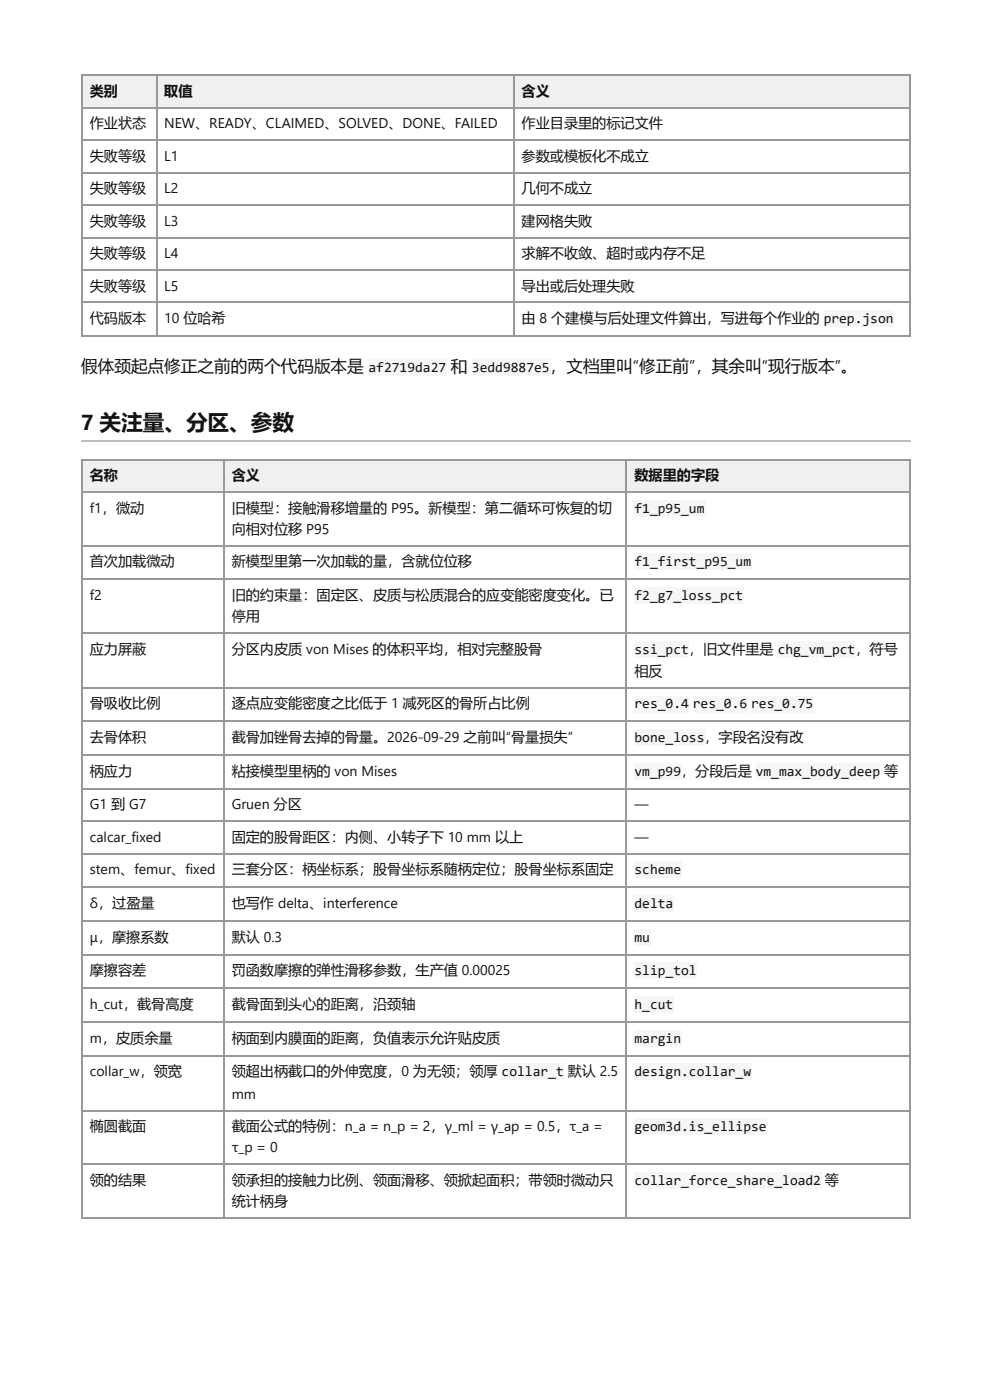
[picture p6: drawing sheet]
<svg xmlns="http://www.w3.org/2000/svg" width="210mm" height="297mm" viewBox="0 0 210 297" stroke-linecap="round" stroke-linejoin="round" font-family="sans-serif">
<defs><g id="words">
<text font-size="4.6" fill="#111" x="17.2" y="91.3">7 关注量、分区、参数</text>
<g font-size="3.5" fill="#111">
<text x="17.2" y="78.8">假体颈起点修正之前的两个代码版本是</text>
<text x="95.6" y="78.8">和</text>
<text x="116.5" y="78.8">，文档里叫“修正前”，其余叫“现行版本”。</text>
</g>
<g font-size="3" fill="#111">
<text x="19" y="20.4">类别</text>
<text x="34.8" y="20.4">取值</text>
<text x="110.6" y="20.4">含义</text>
<text x="19" y="27.3">作业状态</text>
<text x="34.8" y="27.3">NEW、READY、CLAIMED、SOLVED、DONE、FAILED</text>
<text x="110.6" y="27.3">作业目录里的标记文件</text>
<text x="19" y="34.1">失败等级</text>
<text x="34.8" y="34.1">L1</text>
<text x="110.6" y="34.1">参数或模板化不成立</text>
<text x="19" y="41">失败等级</text>
<text x="34.8" y="41">L2</text>
<text x="110.6" y="41">几何不成立</text>
<text x="19" y="47.9">失败等级</text>
<text x="34.8" y="47.9">L3</text>
<text x="110.6" y="47.9">建网格失败</text>
<text x="19" y="54.8">失败等级</text>
<text x="34.8" y="54.8">L4</text>
<text x="110.6" y="54.8">求解不收敛、超时或内存不足</text>
<text x="19" y="61.6">失败等级</text>
<text x="34.8" y="61.6">L5</text>
<text x="110.6" y="61.6">导出或后处理失败</text>
<text x="19" y="68.5">代码版本</text>
<text x="34.8" y="68.5">10 位哈希</text>
<text x="110.6" y="68.5">由 8 个建模与后处理文件算出，写进每个作业的</text>
<text x="174.6" y="68.5">prep.json</text>
<text x="78.1" y="78.8">af2719da27</text>
<text x="100.1" y="78.8">3edd9887e5</text>
<text x="19" y="101.9">名称</text>
<text x="49.1" y="101.9">含义</text>
<text x="134.5" y="101.9">数据里的字段</text>
<text x="19" y="108.7">f1，微动</text>
<text x="49.1" y="108.7">旧模型：接触滑移增量的 P95。新模型：第二循环可恢复的切</text>
<text x="49.1" y="113.2">向相对位移 P95</text>
<text x="134.5" y="108.7">f1_p95_um</text>
<text x="19" y="120.1">首次加载微动</text>
<text x="49.1" y="120.1">新模型里第一次加载的量，含就位位移</text>
<text x="134.5" y="120.1">f1_first_p95_um</text>
<text x="19" y="127.3">f2</text>
<text x="49.1" y="127.3">旧的约束量：固定区、皮质与松质混合的应变能密度变化。已</text>
<text x="49.1" y="131.8">停用</text>
<text x="134.5" y="127.3">f2_g7_loss_pct</text>
<text x="19" y="138.6">应力屏蔽</text>
<text x="49.1" y="138.6">分区内皮质 von Mises 的体积平均，相对完整股骨</text>
<text x="134.5" y="138.6">ssi_pct</text>
<text x="134.5" y="143.4">相反</text>
<text x="146.1" y="138.6">，旧文件里是</text>
<text x="164.9" y="138.6">chg_vm_pct</text>
<text x="181.4" y="138.6">，符号</text>
<text x="19" y="150.3">骨吸收比例</text>
<text x="49.1" y="150.3">逐点应变能密度之比低于 1 减死区的骨所占比例</text>
<text x="134.5" y="150.3">res_0.4</text>
<text x="146.9" y="150.3">res_0.6</text>
<text x="159.2" y="150.3">res_0.75</text>
<text x="19" y="157.4">去骨体积</text>
<text x="49.1" y="157.4">截骨加锉骨去掉的骨量。2026-09-29 之前叫“骨量损失”</text>
<text x="134.5" y="157.4">bone_loss，字段名没有改</text>
<text x="19" y="164.6">柄应力</text>
<text x="49.1" y="164.6">粘接模型里柄的 von Mises</text>
<text x="134.5" y="164.6">vm_p99，分段后是 vm_max_body_deep</text>
<text x="187.4" y="164.6">等</text>
<text x="19" y="171.7">G1 到 G7</text>
<text x="49.1" y="171.7">Gruen 分区</text>
<text x="134.5" y="171.7">—</text>
<text x="19" y="178.6">calcar_fixed</text>
<text x="49.1" y="178.6">固定的股骨距区：内侧、小转子下 10 mm 以上</text>
<text x="134.5" y="178.6">—</text>
<text x="19" y="185.5">stem、femur、fixed</text>
<text x="49.1" y="185.5">三套分区：柄坐标系；股骨坐标系随柄定位；股骨坐标系固定</text>
<text x="134.5" y="185.5">scheme</text>
<text x="19" y="192.6">δ，过盈量</text>
<text x="49.1" y="192.6">也写作 delta、interference</text>
<text x="134.5" y="192.6">delta</text>
<text x="19" y="199.8">μ，摩擦系数</text>
<text x="49.1" y="199.8">默认 0.3</text>
<text x="134.5" y="199.8">mu</text>
<text x="19" y="206.9">摩擦容差</text>
<text x="49.1" y="206.9">罚函数摩擦的弹性滑移参数，生产值 0.00025</text>
<text x="134.5" y="206.9">slip_tol</text>
<text x="19" y="214">h_cut，截骨高度</text>
<text x="49.1" y="214">截骨面到头心的距离，沿颈轴</text>
<text x="134.5" y="214">h_cut</text>
<text x="19" y="221.2">m，皮质余量</text>
<text x="49.1" y="221.2">柄面到内膜面的距离，负值表示允许贴皮质</text>
<text x="134.5" y="221.2">margin</text>
<text x="19" y="228.3">collar_w，领宽</text>
<text x="49.1" y="228.3">领超出柄截口的外伸宽度，0 为无领；领厚 collar_t</text>
<text x="49.1" y="233.1">mm</text>
<text x="120.4" y="228.3">默认 2.5</text>
<text x="134.5" y="228.3">design.collar_w</text>
<text x="19" y="240">椭圆截面</text>
<text x="49.1" y="240">截面公式的特例：n_a = n_p = 2，γ_ml = γ_ap = 0.5，τ_a =</text>
<text x="134.5" y="240">geom3d.is_ellipse</text>
<text x="49.1" y="244.5">τ_p = 0</text>
<text x="19" y="251.4">领的结果</text>
<text x="49.1" y="251.4">领承担的接触力比例、领面滑移、领掀起面积；带领时微动只</text>
<text x="134.5" y="251.4">collar_force_share_load2</text>
<text x="174.9" y="251.4">等</text>
<text x="49.1" y="255.9">统计柄身</text>
</g>
</g></defs>
<g fill="#f0f0f0">
<path d="M17.5 16.1h15.6v6.7h-15.6z"/>
<path d="M33.1 16.1h75.6v6.7h-75.6z"/>
<path d="M108.7 16.1h84.4v6.7h-84.4z"/>
</g>
<g fill="none" stroke="#999" stroke-width=".26">
<path d="M17.2 16h175.9M17.3 15.9v55.5M33.2 15.9v55.5M108.9 15.9v55.5M193 15.9v55.5M17.2 22.9h175.9M17.2 29.8h175.9M17.2 36.6h175.9M17.2 43.5h175.9M17.2 50.4h175.9M17.2 57.3h175.9M17.2 64.2h175.9"/>
<path d="M17.2 71.3h175.9"/>
</g>
<path d="M17.2 93.5h175.9" fill="none" stroke="#bbb" stroke-width=".26"/>
<g fill="#f0f0f0">
<path d="M17.5 97.6h29.9v6.9h-29.9z"/>
<path d="M47.4 97.6h85.4v6.9h-85.4z"/>
<path d="M132.8 97.6h60.3v6.9h-60.3z"/>
</g>
<g fill="none" stroke="#999" stroke-width=".26">
<path d="M17.2 97.5h175.9M17.3 97.4v161.1M47.5 97.4v161.1M132.7 97.4v161.1M193 97.4v161.1M17.2 104.4h175.9M17.2 115.8h175.9M17.2 122.9h175.9M17.2 134.3h175.9M17.2 145.9h175.9M17.2 153.1h175.9M17.2 160.2h175.9"/>
<path d="M17.2 167.3h175.9M17.2 174.2h175.9M17.2 181.1h175.9M17.2 188.3h175.9M17.2 195.4h175.9M17.2 202.5h175.9M17.2 209.7h175.9M17.2 216.8h175.9M17.2 224h175.9M17.2 235.6h175.9M17.2 247h175.9M17.2 258.4h175.9"/>
</g>
<g fill="#f6f6f6">
<path d="M174.6 65.9h14.8v3.4h-14.8z"/>
<path d="M78.1 76.2h16.6v3.4h-16.6z"/>
<path d="M100 76.2h16.7v3.4h-16.7z"/>
<path d="M134.4 106.1h15.1v3.4h-15.1z"/>
<path d="M134.4 117.5h24.9v3.4h-24.9z"/>
<path d="M134.4 124.6h23.3v3.5h-23.3z"/>
<path d="M134.4 136h11.6v3.4h-11.6z"/>
<path d="M164.8 136h16.4v3.4h-16.4z"/>
<path d="M134.4 147.6h11.6v3.5h-11.6z"/>
<path d="M146.8 147.6h11.7v3.5h-11.7z"/>
<path d="M159.3 147.6h13.2v3.5h-13.2z"/>
<path d="M134.4 154.8h15.1v3.4h-15.1z"/>
<path d="M134.4 161.9h10.1v3.5h-10.1z"/>
<path d="M160.3 161.9h26.2v3.5h-26.2z"/>
<path d="M134.4 182.8h10.1v3.5h-10.1z"/>
<path d="M134.4 190h8.5v3.4h-8.5z"/>
<path d="M134.4 197.1h3.4v3.5h-3.4z"/>
<path d="M134.4 204.3h13.2v3.4h-13.2z"/>
<path d="M134.4 211.4h8.5v3.4h-8.5z"/>
<path d="M134.4 218.5h10.1v3.5h-10.1z"/>
<path d="M106.4 225.7h13.2v3.4h-13.2z"/>
<path d="M134.4 225.7h24.9v3.4h-24.9z"/>
<path d="M134.4 237.3h28.1v3.5h-28.1z"/>
<path d="M134.4 248.7h39.7v3.4h-39.7z"/>
</g>
<use href="#words"/>
</svg>
